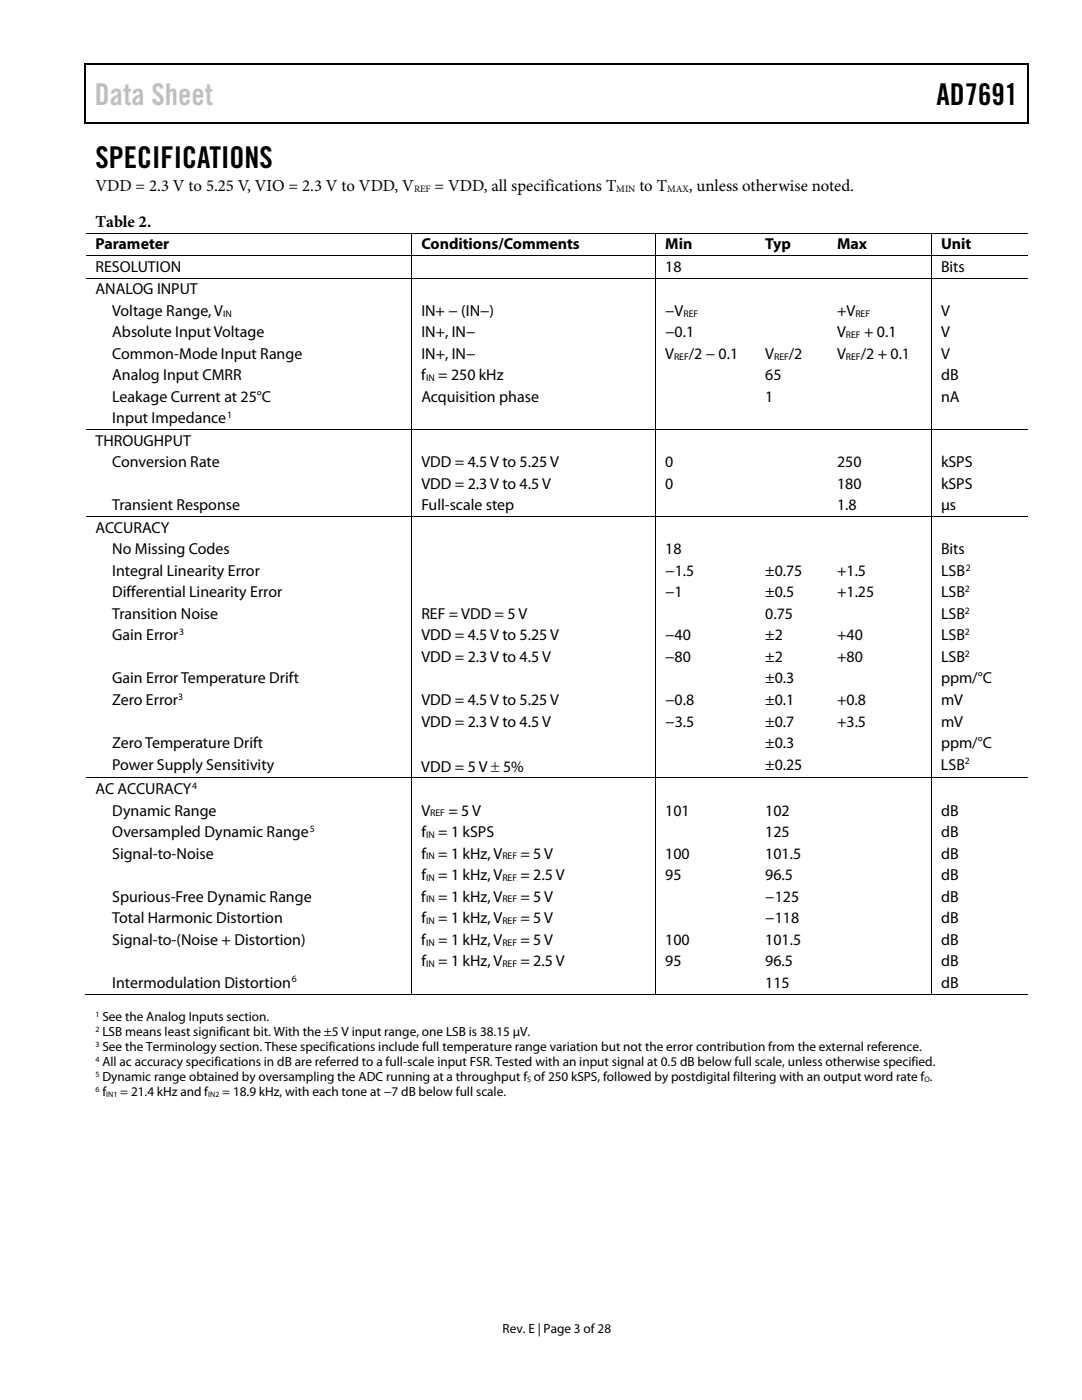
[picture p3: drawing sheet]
<svg xmlns="http://www.w3.org/2000/svg" width="216mm" height="279mm" viewBox="0 0 216 279" stroke-linecap="round" stroke-linejoin="round" font-family="sans-serif">
<defs><g id="words">
<text font-size="6" fill="#c1c1c1" x="18.9" y="21">Data Sheet</text>
<g font-size="6">
<text x="186.9" y="21">AD7691</text>
<text x="19" y="33.6">SPECIFICATIONS</text>
</g>
<g font-size="3.3">
<text x="19" y="38.1">VDD = 2.3 V to 5.25 V, VIO = 2.3 V to VDD, V</text>
<text x="86.7" y="38.1">= VDD, all specifications T</text>
<text x="127.6" y="38.1">to T</text>
<text x="137.5" y="38.1">, unless otherwise noted.</text>
<text x="19.1" y="45.2">Table 2.</text>
</g>
<g font-size="3.2">
<text x="19" y="49.8">Parameter</text>
<text x="84.1" y="49.8">Conditions/Comments</text>
<text x="132.7" y="49.8">Min</text>
<text x="152.7" y="49.8">Typ</text>
<text x="167" y="49.8">Max</text>
<text x="187.8" y="49.8">Unit</text>
<text x="19" y="54.3">RESOLUTION</text>
<text x="19" y="58.7">ANALOG INPUT</text>
<text x="132.7" y="54.3">18</text>
<text x="187.8" y="54.3">Bits</text>
<text x="22.4" y="63">Voltage Range, V</text>
<text x="84.1" y="63">IN+ − (IN−)</text>
<text x="132.7" y="63">−V</text>
<text x="167" y="63">+V</text>
<text x="187.8" y="63">V</text>
<text x="22.4" y="67.3">Absolute Input Voltage</text>
<text x="22.4" y="71.6">Common-Mode Input Range</text>
<text x="84.1" y="67.3">IN+, IN−</text>
<text x="84.1" y="71.6">IN+, IN−</text>
<text x="132.7" y="67.3">−0.1</text>
<text x="132.7" y="71.6">V</text>
<text x="137.5" y="71.6">/2 − 0.1</text>
<text x="152.7" y="71.6">V</text>
<text x="157.4" y="71.6">/2</text>
<text x="167" y="71.6">V</text>
<text x="167" y="67.3">V</text>
<text x="171.7" y="71.6">/2 + 0.1</text>
<text x="172.4" y="67.3">+ 0.1</text>
<text x="187.8" y="67.3">V</text>
<text x="187.8" y="71.6">V</text>
<text x="22.4" y="75.9">Analog Input CMRR</text>
<text x="84.1" y="75.9">f</text>
<text x="87.4" y="75.9">= 250 kHz</text>
<text x="152.7" y="75.9">65</text>
<text x="187.8" y="75.9">dB</text>
<text x="22.4" y="80.2">Leakage Current at 25°C</text>
<text x="84.1" y="80.2">Acquisition phase</text>
<text x="152.7" y="80.2">1</text>
<text x="187.8" y="80.2">nA</text>
<text x="19" y="89">THROUGHPUT</text>
<text x="22.4" y="84.5">Input Impedance</text>
<text x="22.4" y="93.3">Conversion Rate</text>
<text x="84.1" y="93.3">VDD = 4.5 V to 5.25 V</text>
<text x="132.7" y="93.3">0</text>
<text x="167" y="93.3">250</text>
<text x="187.8" y="93.3">kSPS</text>
<text x="22.4" y="101.9">Transient Response</text>
<text x="84.1" y="97.6">VDD = 2.3 V to 4.5 V</text>
<text x="84.1" y="101.9">Full-scale step</text>
<text x="132.7" y="97.6">0</text>
<text x="167" y="101.9">1.8</text>
<text x="167" y="97.6">180</text>
<text x="187.8" y="101.9">μs</text>
<text x="187.8" y="97.6">kSPS</text>
<text x="19" y="106.3">ACCURACY</text>
<text x="22.4" y="110.6">No Missing Codes</text>
<text x="132.7" y="110.6">18</text>
<text x="187.8" y="110.6">Bits</text>
<text x="22.4" y="114.9">Integral Linearity Error</text>
<text x="22.4" y="119.2">Differential Linearity Error</text>
<text x="132.7" y="119.2">−1</text>
<text x="132.7" y="114.9">−1.5</text>
<text x="152.7" y="119.2">±0.5</text>
<text x="152.7" y="114.9">±0.75</text>
<text x="167" y="119.2">+1.25</text>
<text x="167" y="114.9">+1.5</text>
<text x="187.8" y="119.2">LSB</text>
<text x="187.8" y="114.9">LSB</text>
<text x="22.4" y="123.5">Transition Noise</text>
<text x="84.1" y="123.5">REF = VDD = 5 V</text>
<text x="152.7" y="123.5">0.75</text>
<text x="187.8" y="123.5">LSB</text>
<text x="22.4" y="127.8">Gain Error</text>
<text x="84.1" y="127.8">VDD = 4.5 V to 5.25 V</text>
<text x="132.7" y="127.8">−40</text>
<text x="152.7" y="127.8">±2</text>
<text x="167" y="127.8">+40</text>
<text x="187.8" y="127.8">LSB</text>
<text x="22.4" y="136.4">Gain Error Temperature Drift</text>
<text x="84.1" y="132.1">VDD = 2.3 V to 4.5 V</text>
<text x="132.7" y="132.1">−80</text>
<text x="152.7" y="136.4">±0.3</text>
<text x="152.7" y="132.1">±2</text>
<text x="167" y="132.1">+80</text>
<text x="187.8" y="136.4">ppm/°C</text>
<text x="187.8" y="132.1">LSB</text>
<text x="22.4" y="140.7">Zero Error</text>
<text x="84.1" y="140.7">VDD = 4.5 V to 5.25 V</text>
<text x="132.7" y="140.7">−0.8</text>
<text x="152.7" y="140.7">±0.1</text>
<text x="167" y="140.7">+0.8</text>
<text x="187.8" y="140.7">mV</text>
<text x="22.4" y="149.3">Zero Temperature Drift</text>
<text x="84.1" y="145">VDD = 2.3 V to 4.5 V</text>
<text x="132.7" y="145">−3.5</text>
<text x="152.7" y="149.3">±0.3</text>
<text x="152.7" y="145">±0.7</text>
<text x="167" y="145">+3.5</text>
<text x="187.8" y="145">mV</text>
<text x="187.8" y="149.3">ppm/°C</text>
<text x="22.4" y="153.6">Power Supply Sensitivity</text>
<text x="84.1" y="154">VDD = 5 V ± 5%</text>
<text x="152.7" y="153.6">±0.25</text>
<text x="187.8" y="153.6">LSB</text>
<text x="19" y="158.5">AC ACCURACY</text>
<text x="22.4" y="162.8">Dynamic Range</text>
<text x="22.4" y="167">Oversampled Dynamic Range</text>
<text x="84.1" y="167">f</text>
<text x="84.1" y="162.8">V</text>
<text x="87.4" y="167">= 1 kSPS</text>
<text x="89.5" y="162.8">= 5 V</text>
<text x="132.7" y="162.8">101</text>
<text x="152.7" y="162.8">102</text>
<text x="152.7" y="167">125</text>
<text x="187.8" y="162.8">dB</text>
<text x="187.8" y="167">dB</text>
<text x="22.4" y="171.3">Signal-to-Noise</text>
<text x="84.1" y="171.3">f</text>
<text x="87.4" y="171.3">= 1 kHz, V</text>
<text x="103.9" y="171.3">= 5 V</text>
<text x="132.7" y="171.3">100</text>
<text x="152.7" y="171.3">101.5</text>
<text x="187.8" y="171.3">dB</text>
<text x="22.4" y="179.9">Spurious-Free Dynamic Range</text>
<text x="84.1" y="179.9">f</text>
<text x="84.1" y="175.6">f</text>
<text x="87.4" y="179.9">= 1 kHz, V</text>
<text x="87.4" y="175.6">= 1 kHz, V</text>
<text x="103.9" y="179.9">= 5 V</text>
<text x="103.9" y="175.6">= 2.5 V</text>
<text x="132.7" y="175.6">95</text>
<text x="152.7" y="175.6">96.5</text>
<text x="152.7" y="179.9">−125</text>
<text x="187.8" y="175.6">dB</text>
<text x="187.8" y="179.9">dB</text>
<text x="22.4" y="184.2">Total Harmonic Distortion</text>
<text x="84.1" y="184.2">f</text>
<text x="87.4" y="184.2">= 1 kHz, V</text>
<text x="103.9" y="184.2">= 5 V</text>
<text x="152.7" y="184.2">−118</text>
<text x="187.8" y="184.2">dB</text>
<text x="22.4" y="188.5">Signal-to-(Noise + Distortion)</text>
<text x="84.1" y="188.5">f</text>
<text x="87.4" y="188.5">= 1 kHz, V</text>
<text x="103.9" y="188.5">= 5 V</text>
<text x="132.7" y="188.5">100</text>
<text x="152.7" y="188.5">101.5</text>
<text x="187.8" y="188.5">dB</text>
<text x="22.4" y="197.1">Intermodulation Distortion</text>
<text x="84.1" y="192.8">f</text>
<text x="87.4" y="192.8">= 1 kHz, V</text>
<text x="103.9" y="192.8">= 2.5 V</text>
<text x="132.7" y="192.8">95</text>
<text x="152.7" y="192.8">96.5</text>
<text x="152.7" y="197.1">115</text>
<text x="187.8" y="192.8">dB</text>
<text x="187.8" y="197.1">dB</text>
</g>
<g font-size="2.6">
<text x="20.4" y="203.8">See the Analog Inputs section.</text>
<text x="20.4" y="206.8">LSB means least significant bit. With the ±5 V input range, one LSB is 38.15 µV.</text>
<text x="20.4" y="209.8">See the Terminology section. These specifications include full temperature range variation but not the error contribution from the external reference.</text>
<text x="20.4" y="212.8">All ac accuracy specifications in dB are referred to a full-scale input FSR. Tested with an input signal at 0.5 dB below full scale, unless otherwise specified.</text>
<text x="20.4" y="215.8">Dynamic range obtained by oversampling the ADC running at a throughput f of 250 kSPS, followed by postdigital filtering with an output word rate f .</text>
<text x="20.4" y="218.8">f</text>
<text x="24" y="218.8">= 21.4 kHz and f</text>
<text x="44.3" y="218.8">= 18.9 kHz, with each tone at −7 dB below full scale.</text>
<text x="100.3" y="266">Rev. E | Page 3 of 28</text>
</g>
<g font-size="1.9">
<text x="82.6" y="38.3">REF</text>
<text x="123" y="38.3">MIN</text>
<text x="133.1" y="38.3">MAX</text>
<text x="44.5" y="63.2">IN</text>
<text x="136.4" y="63.2">REF</text>
<text x="170.7" y="63.2">REF</text>
<text x="134.5" y="71.8">REF</text>
<text x="154.5" y="71.8">REF</text>
<text x="168.8" y="67.5">REF</text>
<text x="168.8" y="71.8">REF</text>
<text x="85" y="76.1">IN</text>
<text x="45.3" y="83.4">1</text>
<text x="192.7" y="113.9">2</text>
<text x="192.6" y="118.2">2</text>
<text x="192.6" y="122.4">2</text>
<text x="35.8" y="126.7">3</text>
<text x="192.6" y="126.7">2</text>
<text x="192.6" y="131">2</text>
<text x="35.5" y="139.6">3</text>
<text x="192.6" y="152.5">2</text>
<text x="38.4" y="157.4">4</text>
<text x="61.8" y="166">5</text>
<text x="85" y="167.2">IN</text>
<text x="85.9" y="162.9">REF</text>
<text x="85" y="171.5">IN</text>
<text x="100.2" y="171.5">REF</text>
<text x="85" y="175.8">IN</text>
<text x="100.2" y="175.8">REF</text>
<text x="85" y="180.1">IN</text>
<text x="85" y="184.4">IN</text>
<text x="100.2" y="180.1">REF</text>
<text x="100.2" y="184.4">REF</text>
<text x="85" y="188.7">IN</text>
<text x="100.2" y="188.7">REF</text>
<text x="58.3" y="196.1">6</text>
<text x="85" y="193">IN</text>
<text x="100.2" y="193">REF</text>
</g>
<g font-size="1.6">
<text x="19" y="202.9">1</text>
<text x="19" y="205.9">2</text>
<text x="19" y="208.9">3</text>
<text x="19" y="211.9">4</text>
<text x="19" y="214.9">5</text>
<text x="105.2" y="215.9">S</text>
<text x="184.5" y="215.9">O</text>
<text x="19" y="217.9">6</text>
<text x="21.2" y="218.9">IN1</text>
<text x="41.6" y="218.9">IN2</text>
</g>
</g></defs>
<g fill="#000">
<path d="M16.9 12.7h.2v1h-.2zM16.9 12.7h.2v.3h-.2zM82.5 12.7h.3v.3h-.3zM205.1 12.7h.2v1h-.2zM205.1 12.7h.2v.3h-.2zM16.9 24.4h.2v.3h-.2zM82.3 24.4h.2v.3h-.2zM205.1 24.4h.2v.3h-.2zM82.1 46.4h.2v.2h-.2zM82.1 50.9h.2v.2h-.2zM82.1 55.4h.2v.2h-.2zM130.7 46.4h.2v.2h-.2z"/>
<path d="M130.7 50.9h.2v.2h-.2zM130.7 55.4h.2v.2h-.2zM150.8 46.4h.2v.2h-.2zM150.8 50.9h.2v.2h-.2zM150.8 55.4h.2v.2h-.2zM165.1 46.4h.2v.2h-.2zM165.1 50.9h.2v.2h-.2zM165.1 55.4h.2v.2h-.2zM185.8 46.4h.1v.2h-.1zM185.8 50.9h.1v.2h-.1zM185.8 55.4h.1v.2h-.1zM82.1 85.7h.2v.2h-.2z"/>
<path d="M130.7 85.7h.2v.2h-.2zM150.8 85.7h.2v.2h-.2zM165.1 85.7h.2v.2h-.2zM185.8 85.7h.1v.2h-.1zM82.1 103h.2v.2h-.2zM130.7 103h.2v.2h-.2zM150.8 103h.2v.2h-.2zM165.1 103h.2v.2h-.2zM185.8 103h.1v.2h-.1zM82.1 155.2h.2v.1h-.2zM130.7 155.2h.2v.1h-.2zM150.8 155.2h.2v.1h-.2z"/>
<path d="M165.1 155.2h.2v.1h-.2zM185.8 155.2h.1v.1h-.1zM82.1 198.3h.2v.2h-.2zM130.7 198.3h.2v.2h-.2zM150.5 198.3h.2v.2h-.2zM164.9 198.3h.1v.2h-.1zM185.8 198.3h.1v.2h-.1z"/>
</g>
<path d="M17 13.7v10.7M17.1 12.8h65.4M82.8 12.8h122.3M205.2 13.7v10.7M17.1 24.5h188" fill="none" stroke="#000" stroke-width=".25"/>
<g fill="none" stroke="#000" stroke-width=".2">
<path d="M17.1 46.5h65M17.1 51h65M17.1 55.5h65M82.2 46.6v4.3M82.2 51.1v4.3M82.2 55.6v30.1M82.3 46.5h48.4M82.3 51h48.4M82.3 55.5h48.4M130.8 46.6v4.3M130.8 51.1v4.3M130.8 55.6v30.1"/>
<path d="M130.9 46.5h19.9M130.9 51h19.9M130.9 55.5h19.9M151 46.5h14.1M151 51h14.1M151 55.5h14.1M165.3 46.5h20.5M165.3 51h20.5M165.3 55.5h20.5M185.9 46.6v4.3M185.9 51.1v4.3M185.9 55.6v30.1"/>
<path d="M185.9 46.5h19.2M185.9 51h19.2M185.9 55.5h19.2M17.1 85.8h65M82.2 85.9v17.1M82.3 85.8h48.4M130.8 85.9v17.1M130.9 85.8h19.9M151 85.8h14.1M165.3 85.8h20.5M185.9 85.9v17.1M185.9 85.8h19.2"/>
<path d="M17.1 103.1h65M82.2 103.2v52M82.3 103.1h48.4M130.8 103.2v52M130.9 103.1h19.9M151 103.1h14.1M165.3 103.1h20.5M185.9 103.2v52M185.9 103.1h19.2M17.1 155.3h65M82.2 155.3v43M82.3 155.3h48.4"/>
<path d="M130.8 155.3v43M130.9 155.3h19.9M151 155.3h14.1M165.3 155.3h20.5M185.9 155.3v43M185.9 155.3h19.2M16.9 198.4h65.2M82.3 198.4h48.4M130.9 198.4h54.9M185.9 198.4h19.2"/>
</g>
<use href="#words"/>
</svg>
